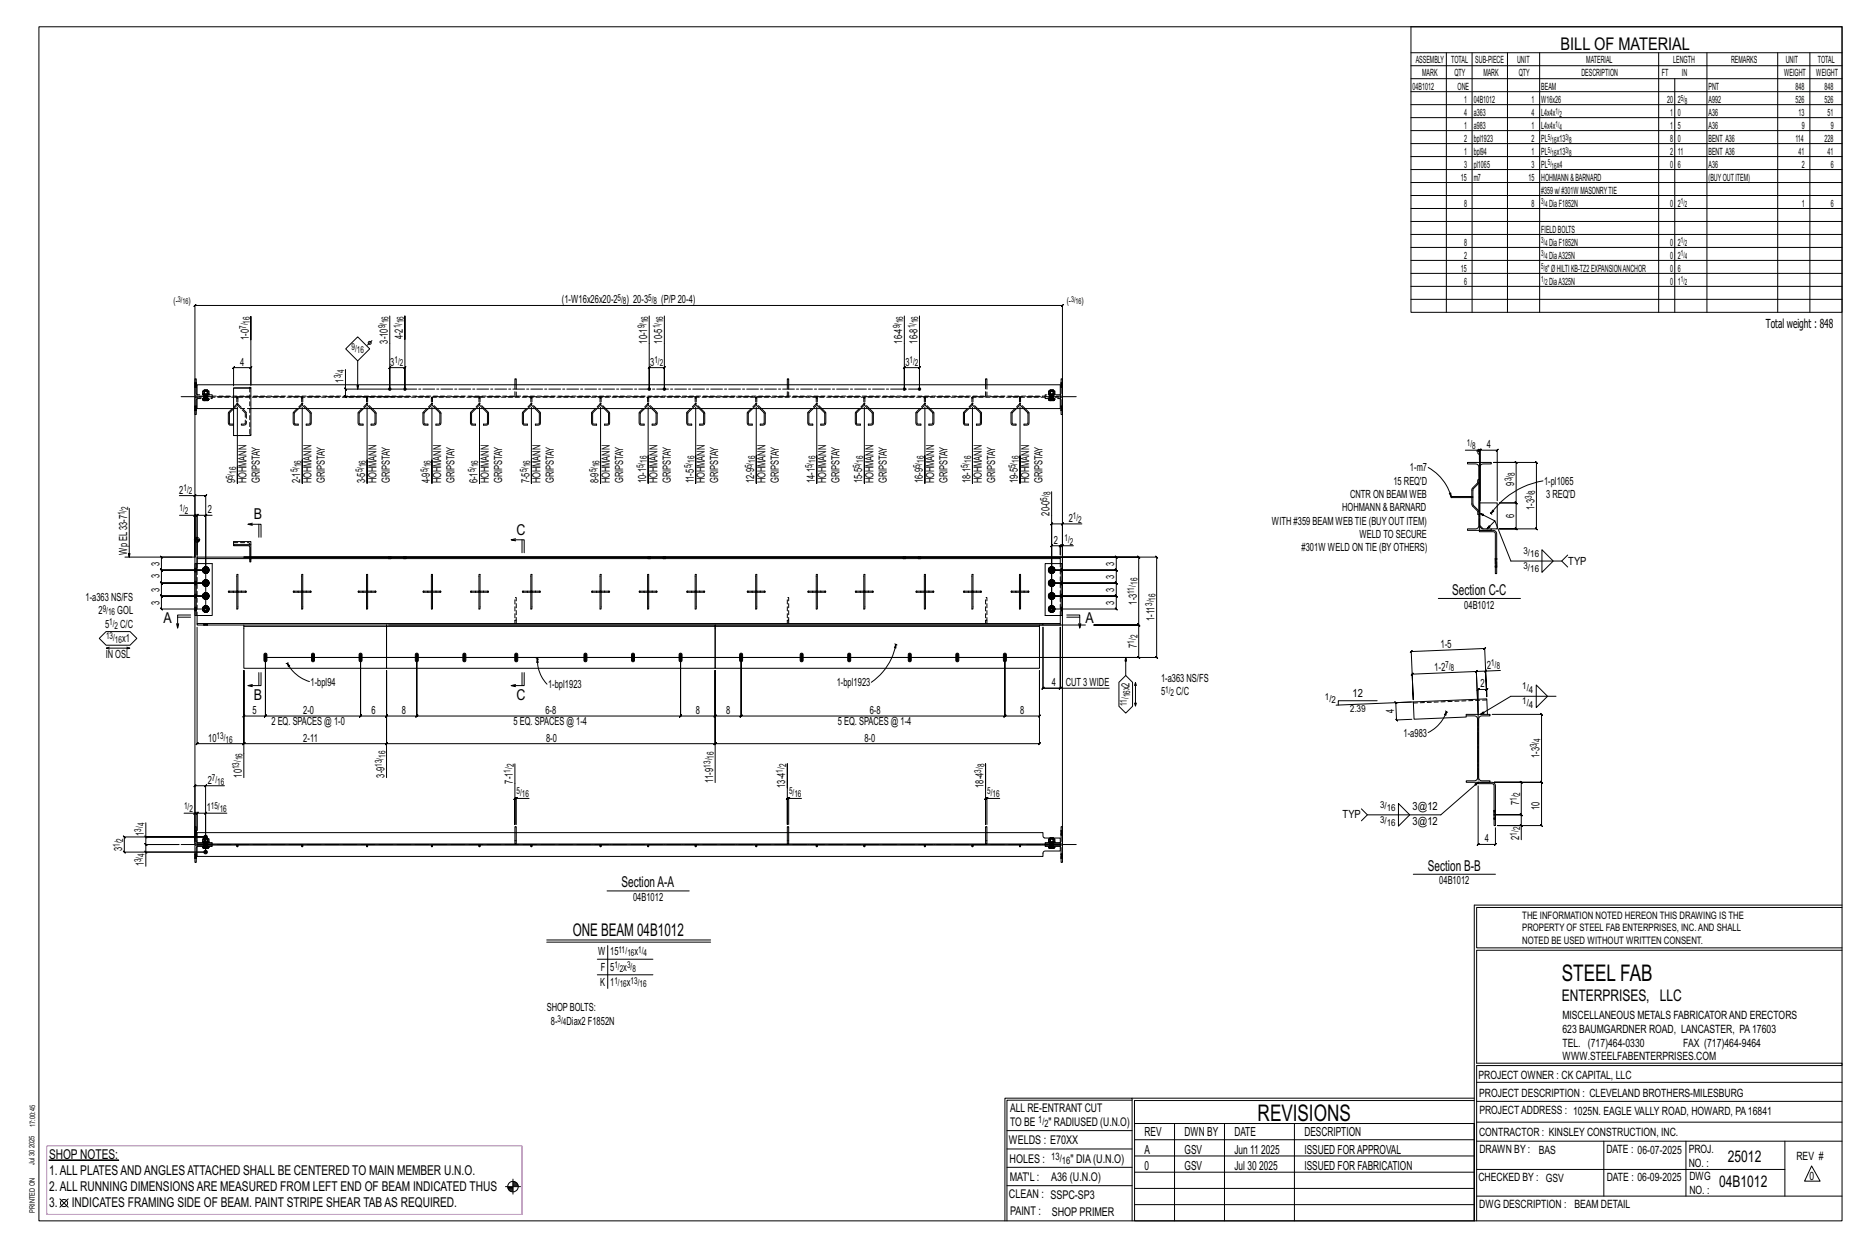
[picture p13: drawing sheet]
<svg xmlns="http://www.w3.org/2000/svg" width="914mm" height="610mm" viewBox="0 0 914 610" stroke-linecap="round" stroke-linejoin="round" font-family="sans-serif">
<defs><g id="words">
<g font-size="11.2">
<text x="764" y="480">STEEL FAB</text>
<text x="616" y="548">REVISIONS</text>
</g>
<g font-size="8.6">
<text x="764" y="24">BILL OF MATERIAL</text>
<text x="280" y="458">ONE BEAM 04B1012</text>
</g>
<g font-size="7.9">
<text x="765" y="490">ENTERPRISES, LLC</text>
<text x="846" y="569">25012</text>
<text x="842" y="581">04B1012</text>
</g>
<g font-size="7.3">
<text x="124" y="254">B</text>
<text x="253" y="262">C</text>
<text x="711" y="291">Section C-C</text>
<text x="80" y="305">A</text>
<text x="531" y="305">A</text>
<text x="124" y="343">B</text>
<text x="253" y="343">C</text>
<text x="699" y="426">Section B-B</text>
<text x="304" y="434">SectionA-A</text>
</g>
<g font-size="6.6">
<text x="24" y="567">SHOP NOTES:</text>
<text x="24" y="575">1.ALL PLATESANDANGLESATTACHED SHALL BE CENTERED TO MAIN MEMBER U.N.O.</text>
<text x="24" y="583">2.ALL RUNNING DIMENSIONSARE MEASURED FROM LEFT END OF BEAM INDICATED THUS</text>
<text x="24" y="591">3.</text>
<text x="35" y="591">INDICATES FRAMING SIDE OF BEAM. PAINT STRIPE SHEAR TABAS REQUIRED.</text>
</g>
<g font-size="6.1">
<text x="864" y="161">Total weight : 848</text>
<text x="560" y="556">REV</text>
<text x="580" y="556">DWN BY</text>
<text x="604" y="556">DATE</text>
<text x="639" y="556">DESCRIPTION</text>
<text x="560" y="564">A</text>
<text x="580" y="564">GSV</text>
<text x="604" y="564">Jun 11</text>
<text x="617" y="564">2025</text>
<text x="639" y="564">ISSUED FORAPPROVAL</text>
<text x="560" y="572">0</text>
<text x="580" y="572">GSV</text>
<text x="604" y="572">Jul 30</text>
<text x="616" y="572">2025</text>
<text x="639" y="572">ISSUED FOR FABRICATION</text>
</g>
<g font-size="5.9">
<text x="494" y="560">WELDS : E70XX</text>
<text x="494" y="569">HOLES :</text>
<text x="524" y="569">&quot; DIA(U.N.O)</text>
<text x="494" y="578">MAT'L :</text>
<text x="515" y="578">A36 (U.N.O)</text>
<text x="494" y="586">CLEAN : SSPC-SP3</text>
<text x="495" y="595">PAINT :</text>
<text x="515" y="595">SHOP PRIMER</text>
</g>
<g font-size="5.8">
<text x="494" y="544">ALL RE-ENTRANT CUT</text>
<text x="494" y="551">TO BE</text>
<text x="513" y="551">&quot; RADIUSED (U.N.O)</text>
</g>
<g font-size="5.6">
<text x="765" y="499">MISCELLANEOUS METALS FABRICATORAND ERECTORS</text>
<text x="765" y="505">623 BAUMGARDNER ROAD, LANCASTER, PA17603</text>
<text x="765" y="512">TEL. (717)464-0330</text>
<text x="824" y="512">FAX (717)464-9464</text>
<text x="765" y="519">WWW.STEELFABENTERPRISES.COM</text>
<text x="724" y="528">PROJECT OWNER : CK CAPITAL, LLC</text>
<text x="724" y="537">PROJECT DESCRIPTION : CLEVELAND BROTHERS-MILESBURG</text>
<text x="724" y="545">PROJECTADDRESS : 1025N. EAGLE VALLY ROAD, HOWARD, PA16841</text>
<text x="724" y="556">CONTRACTOR : KINSLEY CONSTRUCTION, INC.</text>
<text x="724" y="564">DRAWN BY :</text>
<text x="753" y="564">BAS</text>
<text x="786" y="564">DATE : 06-07-2025</text>
<text x="827" y="564">PROJ.</text>
<text x="879" y="568">REV #</text>
<text x="827" y="571">NO. :</text>
<text x="724" y="578">CHECKED BY : GSV</text>
<text x="787" y="578">DATE : 06-09-2025</text>
<text x="827" y="578">DWG</text>
<text x="886" y="578">0</text>
<text x="827" y="584">NO. :</text>
<text x="724" y="591">DWG DESCRIPTION : BEAM DETAIL</text>
</g>
<g font-size="5.5">
<text x="275" y="148">(1-W16x26x20-2</text>
<text x="307" y="148">) 20-3</text>
<text x="324" y="148">(P/P20-4)</text>
<text x="122" y="166" transform="rotate(-90 122 166)">1-0</text>
<text x="197" y="166" transform="rotate(-90 197 166)">4-2</text>
<text x="190" y="168" transform="rotate(-90 190 168)">3-10</text>
<text x="317" y="168" transform="rotate(-90 317 168)">10-1</text>
<text x="324" y="168" transform="rotate(-90 324 168)">10-5</text>
<text x="442" y="168" transform="rotate(-90 442 168)">16-4</text>
<text x="449" y="168" transform="rotate(-90 449 168)">16-8</text>
<text x="118" y="179">4</text>
<text x="191" y="179">3</text>
<text x="318" y="179">3</text>
<text x="443" y="179">3</text>
<text x="168" y="187" transform="rotate(-90 168 187)">1</text>
<text x="728" y="219">4</text>
<text x="690" y="231">1-m7</text>
<text x="115" y="236" transform="rotate(-90 115 236)">9</text>
<text x="121" y="236" transform="rotate(-90 121 236)">HOHMANN</text>
<text x="127" y="236" transform="rotate(-90 127 236)">GRIPSTAY</text>
<text x="147" y="236" transform="rotate(-90 147 236)">2-1</text>
<text x="152" y="236" transform="rotate(-90 152 236)">HOHMANN</text>
<text x="159" y="236" transform="rotate(-90 159 236)">GRIPSTAY</text>
<text x="179" y="236" transform="rotate(-90 179 236)">3-5</text>
<text x="184" y="236" transform="rotate(-90 184 236)">HOHMANN</text>
<text x="191" y="236" transform="rotate(-90 191 236)">GRIPSTAY</text>
<text x="210" y="236" transform="rotate(-90 210 236)">4-9</text>
<text x="216" y="236" transform="rotate(-90 216 236)">HOHMANN</text>
<text x="222" y="236" transform="rotate(-90 222 236)">GRIPSTAY</text>
<text x="234" y="236" transform="rotate(-90 234 236)">6-1</text>
<text x="239" y="236" transform="rotate(-90 239 236)">HOHMANN</text>
<text x="246" y="236" transform="rotate(-90 246 236)">GRIPSTAY</text>
<text x="259" y="236" transform="rotate(-90 259 236)">7-5</text>
<text x="265" y="236" transform="rotate(-90 265 236)">HOHMANN</text>
<text x="271" y="236" transform="rotate(-90 271 236)">GRIPSTAY</text>
<text x="293" y="236" transform="rotate(-90 293 236)">8-9</text>
<text x="299" y="236" transform="rotate(-90 299 236)">HOHMANN</text>
<text x="305" y="236" transform="rotate(-90 305 236)">GRIPSTAY</text>
<text x="316" y="236" transform="rotate(-90 316 236)">10-1</text>
<text x="322" y="236" transform="rotate(-90 322 236)">HOHMANN</text>
<text x="328" y="236" transform="rotate(-90 328 236)">GRIPSTAY</text>
<text x="340" y="236" transform="rotate(-90 340 236)">11-5</text>
<text x="345" y="236" transform="rotate(-90 345 236)">HOHMANN</text>
<text x="352" y="236" transform="rotate(-90 352 236)">GRIPSTAY</text>
<text x="369" y="236" transform="rotate(-90 369 236)">12-9</text>
<text x="375" y="236" transform="rotate(-90 375 236)">HOHMANN</text>
<text x="381" y="236" transform="rotate(-90 381 236)">GRIPSTAY</text>
<text x="399" y="236" transform="rotate(-90 399 236)">14-1</text>
<text x="404" y="236" transform="rotate(-90 404 236)">HOHMANN</text>
<text x="411" y="236" transform="rotate(-90 411 236)">GRIPSTAY</text>
<text x="422" y="236" transform="rotate(-90 422 236)">15-5</text>
<text x="428" y="236" transform="rotate(-90 428 236)">HOHMANN</text>
<text x="434" y="236" transform="rotate(-90 434 236)">GRIPSTAY</text>
<text x="452" y="236" transform="rotate(-90 452 236)">16-9</text>
<text x="457" y="236" transform="rotate(-90 457 236)">HOHMANN</text>
<text x="464" y="236" transform="rotate(-90 464 236)">GRIPSTAY</text>
<text x="475" y="236" transform="rotate(-90 475 236)">18-1</text>
<text x="481" y="236" transform="rotate(-90 481 236)">HOHMANN</text>
<text x="487" y="236" transform="rotate(-90 487 236)">GRIPSTAY</text>
<text x="498" y="236" transform="rotate(-90 498 236)">19-5</text>
<text x="504" y="236" transform="rotate(-90 504 236)">HOHMANN</text>
<text x="510" y="236" transform="rotate(-90 510 236)">GRIPSTAY</text>
<text x="682" y="237">15 REQ'D</text>
<text x="741" y="238" transform="rotate(-90 741 238)">9</text>
<text x="756" y="237">1-pl1065</text>
<text x="88" y="241">2</text>
<text x="661" y="244">CNTR ON BEAM WEB</text>
<text x="757" y="244">3 REQ'D</text>
<text x="102" y="251">2</text>
<text x="657" y="250">HOHMANN &amp; BARNARD</text>
<text x="751" y="249" transform="rotate(-90 751 249)">1-3</text>
<text x="514" y="252" transform="rotate(-90 514 252)">20-0</text>
<text x="523" y="255">2</text>
<text x="623" y="257">WITH #359 BEAM WEBTIE (BUYOUT ITEM)</text>
<text x="741" y="253" transform="rotate(-90 741 253)">6</text>
<text x="665" y="263">WELD TO SECURE</text>
<text x="516" y="266">2</text>
<text x="637" y="270">#301W WELD ON TIE (BYOTHERS)</text>
<text x="62" y="271" transform="rotate(-90 62 271)">Wp EL33-7</text>
<text x="78" y="277" transform="rotate(-90 78 277)">3</text>
<text x="545" y="277" transform="rotate(-90 545 277)">3</text>
<text x="768" y="276">TYP</text>
<text x="78" y="283" transform="rotate(-90 78 283)">3</text>
<text x="545" y="283" transform="rotate(-90 545 283)">3</text>
<text x="78" y="289" transform="rotate(-90 78 289)">3</text>
<text x="545" y="289" transform="rotate(-90 545 289)">3</text>
<text x="42" y="294">1-a363 NS/FS</text>
<text x="78" y="296" transform="rotate(-90 78 296)">3</text>
<text x="545" y="296" transform="rotate(-90 545 296)">3</text>
<text x="556" y="296" transform="rotate(-90 556 296)">1-3</text>
<text x="717" y="298">04B1012</text>
<text x="48" y="301">2</text>
<text x="57" y="301">GOL</text>
<text x="565" y="304" transform="rotate(-90 565 304)">1-11</text>
<text x="51" y="307">5</text>
<text x="59" y="307">C/C</text>
<text x="60" y="314">x1</text>
<text x="556" y="317" transform="rotate(-90 556 317)">7</text>
<text x="705" y="317" transform="rotate(-2 705 317)">1-5</text>
<text x="52" y="322">IN OSL</text>
<text x="702" y="328" transform="rotate(-2 702 328)">1-2</text>
<text x="728" y="327" transform="rotate(-2 728 327)">2</text>
<text x="152" y="335">1-bpl94</text>
<text x="410" y="336">1-bpl1923</text>
<text x="515" y="336">4</text>
<text x="522" y="336">CUT 3 WIDE</text>
<text x="568" y="334">1-a363 NS/FS</text>
<text x="268" y="337">1-bpl1923</text>
<text x="553" y="338" transform="rotate(-90 553 338)">x2</text>
<text x="568" y="340">5</text>
<text x="576" y="340">C/C</text>
<text x="662" y="341">12</text>
<text x="725" y="336">2</text>
<text x="124" y="349">5</text>
<text x="148" y="349">2-0</text>
<text x="182" y="349">6</text>
<text x="197" y="349">8</text>
<text x="267" y="349">6-8</text>
<text x="341" y="349">8</text>
<text x="355" y="349">8</text>
<text x="426" y="349">6-8</text>
<text x="499" y="349">8</text>
<text x="682" y="349" transform="rotate(-92 682 349)">4</text>
<text x="133" y="355">2 EQ. SPACES @ 1-0</text>
<text x="251" y="355">5 EQ. SPACES @ 1-4</text>
<text x="410" y="355">5 EQ. SPACES @ 1-4</text>
<text x="102" y="363">10</text>
<text x="148" y="363">2-11</text>
<text x="267" y="363">8-0</text>
<text x="423" y="363">8-0</text>
<text x="687" y="360">1-a983</text>
<text x="754" y="371" transform="rotate(-90 754 371)">1-3</text>
<text x="102" y="383">2</text>
<text x="118" y="380" transform="rotate(-90 118 380)">10</text>
<text x="188" y="380" transform="rotate(-90 188 380)">3-9</text>
<text x="251" y="383" transform="rotate(-90 251 383)">7-1</text>
<text x="349" y="383" transform="rotate(-90 349 383)">11-9</text>
<text x="384" y="385" transform="rotate(-90 384 385)">13-4</text>
<text x="481" y="385" transform="rotate(-90 481 385)">18-4</text>
<text x="744" y="394" transform="rotate(-90 744 394)">7</text>
<text x="101" y="397">1</text>
<text x="657" y="400">TYP</text>
<text x="691" y="396">3@12</text>
<text x="754" y="396" transform="rotate(-90 754 396)">10</text>
<text x="691" y="404">3@12</text>
<text x="70" y="409" transform="rotate(-90 70 409)">1</text>
<text x="727" y="412">4</text>
<text x="744" y="411" transform="rotate(-90 744 411)">2</text>
<text x="60" y="416" transform="rotate(-90 60 416)">3</text>
<text x="70" y="424" transform="rotate(-90 70 424)">1</text>
<text x="705" y="433">04B1012</text>
<text x="310" y="441">04B1012</text>
<text x="293" y="467">W</text>
<text x="299" y="467">15</text>
<text x="311" y="467">x</text>
<text x="294" y="475">F</text>
<text x="299" y="475">5</text>
<text x="305" y="475">x</text>
<text x="294" y="483">K</text>
<text x="299" y="483">1</text>
<text x="307" y="483">x</text>
<text x="268" y="495">SHOPBOLTS:</text>
<text x="270" y="501">8-</text>
<text x="277" y="501">Diax2 F1852N</text>
</g>
<g font-size="5">
<text x="745" y="450">THE INFORMATION NOTED HEREON THIS DRAWING IS THE</text>
<text x="745" y="456">PROPERTY OF STEEL FAB ENTERPRISES, INC.AND SHALL</text>
<text x="745" y="462">NOTED BE USED WITHOUT WRITTEN CONSENT.</text>
<text x="508" y="550">1/</text>
<text x="511" y="551">2</text>
<text x="515" y="568">13/</text>
<text x="520" y="570">16</text>
</g>
<g font-size="4.9">
<text x="693" y="31">ASSEMBLY</text>
<text x="710" y="31">TOTAL</text>
<text x="722" y="31">SUB-PIECE</text>
<text x="743" y="31">UNIT</text>
<text x="777" y="31">MATERIAL</text>
<text x="819" y="31">LENGTH</text>
<text x="847" y="31">REMARKS</text>
<text x="874" y="31">UNIT</text>
<text x="890" y="31">TOTAL</text>
<text x="696" y="37">MARK</text>
<text x="712" y="37">QTY</text>
<text x="726" y="37">MARK</text>
<text x="743" y="37">QTY</text>
<text x="774" y="37">DESCRIPTION</text>
<text x="814" y="37">FT</text>
<text x="823" y="37">IN</text>
<text x="873" y="37">WEIGHT</text>
<text x="889" y="37">WEIGHT</text>
<text x="691" y="44">04B1012</text>
<text x="714" y="44">ONE</text>
<text x="754" y="44">BEAM</text>
<text x="836" y="44">PNT</text>
<text x="879" y="44">848</text>
<text x="893" y="44">848</text>
<text x="717" y="50">1</text>
<text x="721" y="50">04B1012</text>
<text x="750" y="50">1</text>
<text x="754" y="50">W16x26</text>
<text x="816" y="50">20</text>
<text x="821" y="50">2</text>
<text x="836" y="50">A992</text>
<text x="879" y="50">526</text>
<text x="893" y="50">526</text>
<text x="717" y="57">4</text>
<text x="721" y="57">a363</text>
<text x="750" y="57">4</text>
<text x="754" y="57">L4x4x</text>
<text x="818" y="57">1</text>
<text x="821" y="57">0</text>
<text x="836" y="57">A36</text>
<text x="880" y="57">13</text>
<text x="895" y="57">51</text>
<text x="717" y="63">1</text>
<text x="721" y="63">a983</text>
<text x="750" y="63">1</text>
<text x="754" y="63">L4x4x</text>
<text x="818" y="63">1</text>
<text x="821" y="63">5</text>
<text x="836" y="63">A36</text>
<text x="882" y="63">9</text>
<text x="896" y="63">9</text>
<text x="717" y="69">2</text>
<text x="721" y="69">bpl1923</text>
<text x="750" y="69">2</text>
<text x="754" y="69">PL</text>
<text x="762" y="69">x13</text>
<text x="818" y="69">8</text>
<text x="821" y="69">0</text>
<text x="836" y="69">BENT A36</text>
<text x="879" y="69">114</text>
<text x="893" y="69">228</text>
<text x="717" y="76">1</text>
<text x="721" y="76">bpl94</text>
<text x="750" y="76">1</text>
<text x="754" y="76">PL</text>
<text x="762" y="76">x13</text>
<text x="818" y="76">2</text>
<text x="821" y="76">11</text>
<text x="836" y="76">BENT A36</text>
<text x="880" y="76">41</text>
<text x="895" y="76">41</text>
<text x="717" y="82">3</text>
<text x="721" y="82">pl1065</text>
<text x="750" y="82">3</text>
<text x="754" y="82">PL</text>
<text x="762" y="82">x4</text>
<text x="818" y="82">0</text>
<text x="821" y="82">6</text>
<text x="836" y="82">A36</text>
<text x="882" y="82">2</text>
<text x="896" y="82">6</text>
<text x="715" y="88">15</text>
<text x="721" y="88">m7</text>
<text x="748" y="88">15</text>
<text x="754" y="88">HOHMANN&amp;BARNARD</text>
<text x="836" y="88">(BUYOUTITEM)</text>
<text x="754" y="95">#359w/#301W MASONRYTIE</text>
<text x="717" y="101">8</text>
<text x="750" y="101">8</text>
<text x="758" y="101">DiaF1852N</text>
<text x="818" y="101">0</text>
<text x="821" y="101">2</text>
<text x="882" y="101">1</text>
<text x="896" y="101">6</text>
<text x="754" y="114">FIELDBOLTS</text>
<text x="717" y="120">8</text>
<text x="758" y="120">DiaF1852N</text>
<text x="818" y="120">0</text>
<text x="821" y="120">2</text>
<text x="717" y="127">2</text>
<text x="758" y="127">DiaA325N</text>
<text x="818" y="127">0</text>
<text x="821" y="127">2</text>
<text x="715" y="133">15</text>
<text x="758" y="133">&quot;ØHILTIKB-TZ2EXPANSIONANCHOR</text>
<text x="818" y="133">0</text>
<text x="821" y="133">6</text>
<text x="717" y="139">6</text>
<text x="758" y="139">DiaA325N</text>
<text x="818" y="139">0</text>
<text x="821" y="139">1</text>
</g>
<g font-size="4.7">
<text x="85" y="149">(-</text>
<text x="92" y="149">)</text>
<text x="302" y="147">5/</text>
<text x="305" y="149">8</text>
<text x="317" y="147">5/</text>
<text x="320" y="149">8</text>
<text x="522" y="149">(-</text>
<text x="529" y="149">)</text>
<text x="121" y="161" transform="rotate(-90 121 161)">7/</text>
<text x="122" y="158" transform="rotate(-90 122 158)">16</text>
<text x="189" y="161" transform="rotate(-90 189 161)">9/</text>
<text x="190" y="158" transform="rotate(-90 190 158)">16</text>
<text x="196" y="161" transform="rotate(-90 196 161)">1/</text>
<text x="198" y="158" transform="rotate(-90 198 158)">16</text>
<text x="316" y="161" transform="rotate(-90 316 161)">9/</text>
<text x="317" y="158" transform="rotate(-90 317 158)">16</text>
<text x="323" y="161" transform="rotate(-90 323 161)">1/</text>
<text x="325" y="158" transform="rotate(-90 325 158)">16</text>
<text x="440" y="161" transform="rotate(-90 440 161)">9/</text>
<text x="442" y="158" transform="rotate(-90 442 158)">16</text>
<text x="448" y="161" transform="rotate(-90 448 161)">1/</text>
<text x="450" y="158" transform="rotate(-90 450 158)">16</text>
<text x="172" y="171">9/</text>
<text x="175" y="173">16</text>
<text x="193" y="178">1/</text>
<text x="196" y="179">2</text>
<text x="320" y="178">1/</text>
<text x="323" y="179">2</text>
<text x="445" y="178">1/</text>
<text x="448" y="179">2</text>
<text x="167" y="185" transform="rotate(-90 167 185)">3/</text>
<text x="169" y="183" transform="rotate(-90 169 183)">4</text>
<text x="718" y="218">1/</text>
<text x="721" y="220">8</text>
<text x="317" y="226" transform="rotate(-90 317 226)">16</text>
<text x="340" y="226" transform="rotate(-90 340 226)">16</text>
<text x="370" y="226" transform="rotate(-90 370 226)">16</text>
<text x="399" y="226" transform="rotate(-90 399 226)">16</text>
<text x="423" y="226" transform="rotate(-90 423 226)">16</text>
<text x="452" y="226" transform="rotate(-90 452 226)">16</text>
<text x="475" y="226" transform="rotate(-90 475 226)">16</text>
<text x="499" y="226" transform="rotate(-90 499 226)">16</text>
<text x="116" y="232" transform="rotate(-90 116 232)">16</text>
<text x="146" y="231" transform="rotate(-90 146 231)">5/</text>
<text x="147" y="229" transform="rotate(-90 147 229)">16</text>
<text x="177" y="231" transform="rotate(-90 177 231)">5/</text>
<text x="179" y="229" transform="rotate(-90 179 229)">16</text>
<text x="209" y="231" transform="rotate(-90 209 231)">5/</text>
<text x="211" y="229" transform="rotate(-90 211 229)">16</text>
<text x="232" y="231" transform="rotate(-90 232 231)">5/</text>
<text x="234" y="229" transform="rotate(-90 234 229)">16</text>
<text x="258" y="231" transform="rotate(-90 258 231)">5/</text>
<text x="260" y="229" transform="rotate(-90 260 229)">16</text>
<text x="292" y="231" transform="rotate(-90 292 231)">5/</text>
<text x="293" y="229" transform="rotate(-90 293 229)">16</text>
<text x="315" y="229" transform="rotate(-90 315 229)">5/</text>
<text x="338" y="229" transform="rotate(-90 338 229)">5/</text>
<text x="368" y="229" transform="rotate(-90 368 229)">5/</text>
<text x="398" y="229" transform="rotate(-90 398 229)">5/</text>
<text x="421" y="229" transform="rotate(-90 421 229)">5/</text>
<text x="451" y="229" transform="rotate(-90 451 229)">5/</text>
<text x="474" y="229" transform="rotate(-90 474 229)">5/</text>
<text x="497" y="229" transform="rotate(-90 497 229)">5/</text>
<text x="742" y="233" transform="rotate(-90 742 233)">8</text>
<text x="114" y="234" transform="rotate(-90 114 234)">5/</text>
<text x="740" y="235" transform="rotate(-90 740 235)">3/</text>
<text x="90" y="240">1/</text>
<text x="92" y="242">2</text>
<text x="513" y="245" transform="rotate(-90 513 245)">5/</text>
<text x="514" y="242" transform="rotate(-90 514 242)">8</text>
<text x="750" y="244" transform="rotate(-90 750 244)">3/</text>
<text x="752" y="242" transform="rotate(-90 752 242)">8</text>
<text x="63" y="249" transform="rotate(-90 63 249)">2</text>
<text x="88" y="250">1/</text>
<text x="90" y="252">2</text>
<text x="61" y="252" transform="rotate(-90 61 252)">1/</text>
<text x="525" y="254">1/</text>
<text x="528" y="256">2</text>
<text x="521" y="265">1/</text>
<text x="524" y="266">2</text>
<text x="746" y="271">3/</text>
<text x="749" y="273">16</text>
<text x="746" y="278">3/</text>
<text x="749" y="280">16</text>
<text x="557" y="286" transform="rotate(-90 557 286)">16</text>
<text x="555" y="290" transform="rotate(-90 555 290)">11/</text>
<text x="566" y="294" transform="rotate(-90 566 294)">16</text>
<text x="50" y="299">9/</text>
<text x="564" y="296" transform="rotate(-90 564 296)">3/</text>
<text x="53" y="301">16</text>
<text x="53" y="306">1/</text>
<text x="56" y="308">2</text>
<text x="52" y="313">13/</text>
<text x="56" y="315">16</text>
<text x="555" y="315" transform="rotate(-90 555 315)">1/</text>
<text x="557" y="312" transform="rotate(-90 557 312)">2</text>
<text x="708" y="327" transform="rotate(-2 708 327)">7/</text>
<text x="710" y="328" transform="rotate(-2 710 328)">8</text>
<text x="730" y="326" transform="rotate(-2 730 326)">1/</text>
<text x="733" y="328" transform="rotate(-2 733 328)">8</text>
<text x="553" y="341" transform="rotate(-90 553 341)">16</text>
<text x="570" y="339">1/</text>
<text x="573" y="341">2</text>
<text x="745" y="337">1/</text>
<text x="748" y="339">4</text>
<text x="552" y="346" transform="rotate(-90 552 346)">11/</text>
<text x="649" y="343">1/</text>
<text x="652" y="344">2</text>
<text x="745" y="345">1/</text>
<text x="748" y="346">4</text>
<text x="661" y="349" transform="rotate(-2 661 349)">2.39</text>
<text x="106" y="362">13/</text>
<text x="110" y="363">16</text>
<text x="752" y="366" transform="rotate(-90 752 366)">3/</text>
<text x="754" y="363" transform="rotate(-90 754 363)">4</text>
<text x="189" y="371" transform="rotate(-90 189 371)">16</text>
<text x="350" y="371" transform="rotate(-90 350 371)">16</text>
<text x="117" y="376" transform="rotate(-90 117 376)">13/</text>
<text x="119" y="372" transform="rotate(-90 119 372)">16</text>
<text x="187" y="375" transform="rotate(-90 187 375)">13/</text>
<text x="251" y="375" transform="rotate(-90 251 375)">2</text>
<text x="348" y="375" transform="rotate(-90 348 375)">13/</text>
<text x="385" y="375" transform="rotate(-90 385 375)">2</text>
<text x="482" y="375" transform="rotate(-90 482 375)">8</text>
<text x="104" y="382">7/</text>
<text x="106" y="384">16</text>
<text x="250" y="378" transform="rotate(-90 250 378)">1/</text>
<text x="383" y="378" transform="rotate(-90 383 378)">1/</text>
<text x="480" y="378" transform="rotate(-90 480 378)">3/</text>
<text x="253" y="388">5/</text>
<text x="386" y="388">5/</text>
<text x="483" y="388">5/</text>
<text x="744" y="389" transform="rotate(-90 744 389)">2</text>
<text x="90" y="396">1/</text>
<text x="103" y="396">15/</text>
<text x="255" y="390">16</text>
<text x="389" y="390">16</text>
<text x="486" y="390">16</text>
<text x="676" y="395">3/</text>
<text x="742" y="392" transform="rotate(-90 742 392)">1/</text>
<text x="93" y="397">2</text>
<text x="108" y="397">16</text>
<text x="679" y="397">16</text>
<text x="69" y="407" transform="rotate(-90 69 407)">3/</text>
<text x="71" y="404" transform="rotate(-90 71 404)">4</text>
<text x="676" y="403">3/</text>
<text x="679" y="404">16</text>
<text x="744" y="406" transform="rotate(-90 744 406)">2</text>
<text x="60" y="412" transform="rotate(-90 60 412)">2</text>
<text x="742" y="409" transform="rotate(-90 742 409)">1/</text>
<text x="59" y="414" transform="rotate(-90 59 414)">1/</text>
<text x="71" y="419" transform="rotate(-90 71 419)">4</text>
<text x="69" y="422" transform="rotate(-90 69 422)">3/</text>
<text x="303" y="466">11/</text>
<text x="307" y="468">16</text>
<text x="312" y="466">1/</text>
<text x="315" y="468">4</text>
<text x="301" y="474">1/</text>
<text x="307" y="474">3/</text>
<text x="303" y="475">2</text>
<text x="310" y="475">8</text>
<text x="301" y="481">1/</text>
<text x="303" y="483">16</text>
<text x="309" y="481">13/</text>
<text x="313" y="483">16</text>
<text x="273" y="500">3/</text>
<text x="276" y="502">4</text>
</g>
<g font-size="4.2">
<text x="823" y="49">5/</text>
<text x="825" y="51">8</text>
<text x="761" y="56">1/</text>
<text x="763" y="57">2</text>
<text x="761" y="62">1/</text>
<text x="763" y="63">4</text>
<text x="758" y="68">5/</text>
<text x="760" y="70">16</text>
<text x="766" y="68">3/</text>
<text x="768" y="70">8</text>
<text x="758" y="75">5/</text>
<text x="760" y="76">16</text>
<text x="766" y="75">3/</text>
<text x="768" y="76">8</text>
<text x="758" y="81">5/</text>
<text x="760" y="82">16</text>
<text x="754" y="100">3/</text>
<text x="756" y="101">4</text>
<text x="823" y="100">1/</text>
<text x="825" y="101">2</text>
<text x="754" y="119">3/</text>
<text x="823" y="119">1/</text>
<text x="754" y="125">3/</text>
<text x="756" y="121">4</text>
<text x="823" y="125">1/</text>
<text x="825" y="121">2</text>
<text x="754" y="132">5/</text>
<text x="756" y="127">4</text>
<text x="825" y="127">4</text>
<text x="756" y="133">8</text>
<text x="754" y="138">1/</text>
<text x="756" y="140">2</text>
<text x="823" y="138">1/</text>
<text x="825" y="140">2</text>
</g>
<g font-size="4">
<text x="87" y="148">3/</text>
<text x="89" y="149">16</text>
<text x="524" y="148">3/</text>
<text x="526" y="149">16</text>
</g>
<g font-size="3.7">
<text x="17" y="551" transform="rotate(-90 17 551)">17:00:45</text>
<text x="17" y="562" transform="rotate(-90 17 562)">2025</text>
<text x="17" y="570" transform="rotate(-90 17 570)">Jul 30</text>
<text x="17" y="593" transform="rotate(-90 17 593)">PRINTED ON</text>
</g>
</g></defs>
<g fill="#000" stroke="#000" stroke-width=".49">
<path d="M129 320h2v3a.7 .7 0 0 1-1 1 .7 .7 0 0 1-1-1zM153 320h1v3a.7 .7 0 0 1-1 1 .7 .7 0 0 1-1-1zM176 320h1v3a.7 .7 0 0 1 0 1 .7 .7 0 0 1-1-1zM204 320h1v3a.7 .7 0 0 1-1 1 .7 .7 0 0 1-1-1zM227 320h1v3a.7 .7 0 0 1-1 1 .7 .7 0 0 1 0-1zM252 320h1v3a.7 .7 0 0 1 0 1 .7 .7 0 0 1-1-1zM286 320h1v3a.7 .7 0 0 1 0 1 .7 .7 0 0 1-1-1zM309 320h2v3a.7 .7 0 0 1-1 1 .7 .7 0 0 1-1-1zM333 320h1v3a.7 .7 0 0 1-1 1 .7 .7 0 0 1-1-1zM362 320h1l1 3a.7 .7 0 0 1-1 1 .7 .7 0 0 1-1-1zM392 320h1v3a.7 .7 0 0 1-1 1 .7 .7 0 0 1 0-1zM415 320h1v3a.7 .7 0 0 1 0 1 .7 .7 0 0 1-1-1z"/>
<path d="M445 320h1v3a.7 .7 0 0 1-1 1 .7 .7 0 0 1 0-1zM468 320h1v3a.7 .7 0 0 1 0 1 .7 .7 0 0 1-1-1zM491 320h2v3a.7 .7 0 0 1-1 1 .7 .7 0 0 1-1-1zM24 568h34z"/>
<circle cx="191" cy="190" r=".6"/>
<circle cx="198" cy="190" r=".6"/>
<circle cx="318" cy="190" r=".6"/>
<circle cx="325" cy="190" r=".6"/>
<circle cx="443" cy="190" r=".6"/>
<circle cx="450" cy="190" r=".6"/>
<circle cx="101" cy="417" r=".9"/>
<circle cx="101" cy="409" r=".8"/>
</g>
<g fill="none" stroke="#000" stroke-width=".49">
<path d="M19 13h883v584h-883zM691 13h211v140h-211zM691 26h211M691 32h211M691 39h211M708 26v127M721 26v127M738 26v127M754 26v127M812 26v127M820 39v114M836 26v127"/>
<path d="M870 26v127M886 26v127M691 45h211M691 51h211M691 58h211M691 64h211M691 70h211M691 77h211M691 83h211M691 89h211M691 96h211M691 102h211"/>
<path d="M691 108h211M691 115h211M691 121h211M691 127h211M691 134h211M191 155v35v-10h-1l1-1v1h7l1-1-1 1v10v-35v11M318 155v35v-10h-1l1-1v1h7l1-1-1 1v10v-35M443 155v35v-10h-1l1-1v1h7l1-1-1 1v10v-35M691 140h211M691 146h211M123 166v-11v33v-8v-1l-1 1h1h-9l1-1-1 1v9M169 171l6-6 6 6-6 6z"/>
<path d="M175 177v13M182 167l-2 2M95 199h.1M95 187h.1M95 189h.1M96 199h.1M96 187h.1M96 189h.1M96 194h-1v9h1v-8M96 193v-8h-1v9h1M99 193h3zM99 195h.1"/>
<path d="M99 193v-2h1v2M99 195l1 1M100 195h-1l1 1-1-1M100 193h.1M100 194h.1M100 195h.1M100 196v-1h2l-1 1M100 195h1M101 196l1-1v1M101 195l-1 1M101 191h1v2M102 191h-2h1v2"/>
<path d="M102 193h.1M102 194h.1M102 195h.1M102 195l-1 1M114 200l-2 2v5l1 1h1v-1h-2v-5l2-2M114 190h9v23h-9zM114 190h9M114 200h-18v-12h423v12h-396M116 199v37v-8M145 200l-1 2v5l1 1h1v-1h-2v-5l2-2M148 199v37v-11M150 200l2 2v5h-2v1h1l1-1v-5l-2-2"/>
<path d="M169 190l1 1zM169 181v9h28M169 190v4l1 1-1-1h26M177 200l-2 2v5l1 1h2v-1h-2v-5l2-2M180 199v37v-11M181 200l3 2v5h-2v1h1l1-1v-5l-2-2M209 200l-2 2v5l1 1h1v-1h-1v-5l2-2M211 199v37v-11M213 200l2 2v5h-2v1h2l1-1v-5l-2-2M232 200l-2 2v5l1 1h2v-1h-2v-5l2-2M235 199v37v-11M236 200l3 2v5h-2v1h1l1-1v-5l-2-2"/>
<path d="M252 188v-3h1v3M258 200l-2 2v5v1h2v-1h-2v-5M258 200l-2 2M260 199v37v-11M262 200l2 2v5h-2v1h1l2-1v-5l-2-2M291 200l-1 2v5l1 1h1v-1h-2v-5l2-2M294 199v37v-11M296 200l2 2v5h-2v1h1l1-1v-5l-2-2M315 200l-2 2v5v1h2v-1h-2v-5M316 200l-3 2M317 199v37v-13M319 200l2 2v5h-2v1h2l1-1v-5l-2-2"/>
<path d="M338 200l-2 2v5l1 1h2v-1h-2v-5M339 200l-2 2M341 199v37v-13M342 200l2 2v5h-1v1h1l1-1v-5l-2-2M368 200l-2 2v5l1 1h1v-1h-2v-5l2-2M370 199v37v-13M372 200l2 2v5h-2v1h2l1-1v-5l-2-2M385 188v-3h1v3M397 200l-2 2v5l1 1h2v-1h-2v-5l2-2M400 199v37v-13M402 200l2 2v5h-2v1h1l1-1v-5l-2-2M421 200l-2 2v5l1 1h1v-1h-2v-5l2-2"/>
<path d="M423 199v37v-13M425 200l2 2v5h-2v1h1l2-1v-5l-2-2M450 200l-2 2v5l1 1h2v-1h-2v-5l2-2M453 199v37v-13M454 200l3 2v5h-2v1h1l1-1v-5l-2-2M474 200l-2 2v5l1 1h1v-1h-2v-5l2-2M476 199v37v-13M478 200l2 2v5h-2v1h1l1-1v-5l-1-2M482 188v-3h1v3M497 200l-2 2v5l1 1h1v-1h-2v-5l3-2M499 199v37v-13M501 200l2 2v5h-2v1h2l1-1v-5l-2-2"/>
<path d="M513 193h3zM513 195h.1M513 193v-2h1v2M513 195l1 1M514 195h-1l1 1M514 193h.1M514 194h.1M514 195h.1M514 196v-1h2v1M514 195h1M515 196l1-1v1M515 195l-1 1"/>
<path d="M516 193v-2h-2h2v2M516 193h.1M516 194h.1M516 195h.1M516 195l-1 1M519 194h1v9h-1v-8M519 193v-8h1v9h-1M519 199h.1M519 187h.1M519 189h.1M520 199h.1M520 187h.1"/>
<path d="M520 189h.1M95 201h.1M96 201h.1M256 202h.1M313 202h.1M337 202h.1M519 201h.1M520 201h.1M699 229a24 24 0 0 1 11 14M717 220h6v2l1 1v2M718 226h12v1h-5l-1 1v29l1 2h5h-12h5l1-2v-29l-1-1h-5zM723 221l1-1z"/>
<path d="M723 220h1v1l1-1h-1v25v-25v1l1-1h-1h9l-1 1 1-1v25M724 235h-1v1l-2 3-1 4M724 235h.1M724 236l-3 4v3M731 226h21l1 1-1-1v33v-1l1 1h-1h-18h8h1l-1-1v1v-13l1 1-1-1h-8h8l1 1-1-1v-20l1 1-1-1zM755 235a39 39 0 0 0-25 16M63 249v24M88 242h7v31v-21h-7M95 242h1l-1 1zM95 252h1l-1 1zM95 242h6l-1 1 1-1v56h-22h1l-1-1v1v-6h1l-1-1v1h22h-22h1l-1-1v1v-7l1 1-1-1h22h-22l1 1-1-1v-6h1l-1-1 1 1-1-1v1v-6h1l-1-1v1h15M95 252h1v1l1-1h-1v27"/>
<path d="M101 252l-1 1zM101 252h-5h1l-1 1v-1v19v-8M104 252h-3v27h-22h22M124 257l-3-1h7v7M124 256h-3M127 256v7M515 241v57v-42l-1 1 1-1h5M520 257l1-1zM530 256h-10v17h26v-1l1 1h-1v6v-1l1 1h-1h-31h31v-1l1 1h-1v6l1 1-1-1h-31h31l1 1-1-1v7v-1l1 1h-1h-31h31v-1l1 1h-1v6v-1l1 1h-1h-31M709 241h1v2zM710 243h10M720 243l1 4 2 3v2h1"/>
<path d="M720 243h.1M720 243h1M721 243h-1M721 243h.1M721 243v4l3 4M724 259l7 1 2 1v20h-1v-20l-1-1h-7zM724 246h9v13h-3M724 257l2 2M724 251l8 4-4 4M730 251h.1M730 251v1M731 250l-1 1z"/>
<path d="M732 255l8 19h24l3-2M61 273h34M95 264h3M95 276h1v25h-1zM95 264h.1M96 263v1M96 276h8v25h-8M96 273v3M97 264v1M98 264v1M99 279h1M99 278l1 1"/>
<path d="M100 280h.1M100 279h-1M100 279v-1l-1 1 1 1v-1M100 280h1M100 278h.1M101 277l-1 1M101 278h1h-1M101 278l1 1M101 278h-1M101 280h1h-1M102 279v1M102 279l-1 1"/>
<path d="M102 278v1M114 266h9v9h-1v-8h-8v-2h9v1M119 273h447v-1l1 1h-1v49v-1l1 1h-1h-436h427h1l-1-1v1v-16h1l-1-1v1h-22h22h1l-1-1v1v-33h1l-1-1v1zM122 273h-26h26M123 273h396h-396M190 273h.1M191 273h.1M198 273h.1M199 273h.1M252 265l-2-1h7v6M252 264h-2M256 264v6"/>
<path d="M317 273h.1M318 273h.1M325 273h.1M326 273h.1M442 273h.1M443 273h.1M449 273h.1M451 273h.1M513 279h1M513 278l1 1M514 280h.1M514 279h-1"/>
<path d="M514 279v-1l-1 1 1 1v-1M514 280h1M514 278h.1M515 277l-1 1M515 278h1M515 278l1 1M515 278h-1M516 280h-1M516 279v1M516 279l-1 1M516 278v1M519 273v3"/>
<path d="M519 276h1v25h-1zM519 276h-7v25h7M520 268l1-1zM520 267h-1h1l-1 1v-1v4v-4h1l-1 1v-1h-4l-1 1 1-1v12M525 267h-5v8M732 277h.1M732 273h.1M733 277h.1M733 273h.1M755 269l5 5-5 6zM764 274l3 3M99 298h1"/>
<path d="M99 292h1M99 285h1M99 297l1 1M99 291l1 1M100 299h.1M100 293h.1M100 286v1M100 298l-1 1M100 292h-1M100 285l-1 1M100 298v-1l-1 1 1 1v-1M100 291l-1 1 1 1v-1"/>
<path d="M100 285v-1l-1 1 1 1M100 299h1M100 292l1 1M100 286l1 1M100 297h.1M100 290v1M100 284h.1M100 293h1M101 296l-1 1M101 297h1h-1M101 290l-1 1M101 291v-1l1 1h-1"/>
<path d="M101 284l-1 1M101 284h1l-1 1M101 297l1 1v1M101 291l1 1M101 284l1 1v1M101 297h-1M101 284h-1M101 299h1h-1M101 292l1 1h-1M101 286h1l-1 1v-1M102 298v1M102 292v1"/>
<path d="M102 286h.1M102 298l-1 1M102 292l-1 1M102 285l-1 1M102 297v1M102 291h.1M102 284v1M102 291v1M102 285h.1M114 290v-1h-2l4 1M114 289h7l-3 1v-1M116 289v-8v8"/>
<path d="M116 290v8v-8M116 289v1M116 290h2M146 289h6l-2 1v-1M146 290v-1h-2l6 1M148 289v-8v8M148 290v8v-8M148 289v1M178 290v-1h-3l5 1M178 289h2M179 289v-8h1v8M179 290v8h1v-8"/>
<path d="M180 289h4l-2 1v-1M180 289v1M180 290h2M209 290v-1h-2l4 1M209 289h2M211 289v-8h1v8M211 290v8h1v-8M211 289h5l-3 1v-1M211 290h2M211 289v1M233 290v-1h-3l5 1M233 289h2"/>
<path d="M234 289v-8h1v8M234 290v8h1v-8M235 289h4l-2 1v-1M235 289v1M235 290h2M258 290v-1h-2l4 1M258 289h2M260 289v-8v8M260 290v8v-8M260 289h5l-3 1v-1M260 290h2M260 289v1"/>
<path d="M292 290v-1h-2l4 1M292 289h2M294 289v-8v8M294 290v8v-8M294 289h4l-2 1v-1M294 290h2M294 289v1M315 290v-1h-2l4 1M315 289h2M317 289v-8h1v8M317 290v8h1v-8M317 289h5l-3 1v-1"/>
<path d="M317 290h2M317 289v1M339 290v-1h-3l7 1M339 289h2M340 289v-8h1v8M340 290v8h1v-8M341 289h4l-2 1v-1M341 289v1M368 289h7l-3 1v-1M368 290v-1h-2l6 1M370 289v-8v8M370 290v8v-8"/>
<path d="M370 289v1M398 289h6l-2 1v-1M398 290v-1h-3l7 1M400 289v-8v8M400 290v8v-8M400 289v1M421 289h7l-3 1v-1M421 290v-1h-2l6 1M423 289v-8v8M423 290v8v-8M423 289v1M451 289h6l-2 1v-1"/>
<path d="M451 290v-1h-3l7 1M452 289v-8h1v8M452 290v8h1v-8M453 289v1M474 289h6l-2 1v-1M474 290v-1h-2l6 1M476 289v-8v8M476 290v8v-8M476 289v1M497 289h7l-3 1v-1M497 290v-1h-2l6 1M499 289v-8h1v8"/>
<path d="M499 290v8h1v-8M499 289v1M513 298h1M513 292h1M513 285h1M513 291l1 1M513 297l1 1M514 286v1M514 293h.1M514 299h.1M514 285l-1 1M514 292h-1"/>
<path d="M514 298l-1 1M514 285v-1l-1 1 1 1M514 291l-1 1 1 1v-1M514 298v-1l-1 1 1 1v-1M514 286l1 1M514 292l1 1M514 299h1M514 284h.1M514 290v1M514 297h.1M514 293h1M515 284l-1 1"/>
<path d="M515 284h1v1M515 290l-1 1M515 291v-1l1 1M515 296l-1 1M515 297h1M515 284l1 1v1M515 291l1 1M515 297l1 1v1M515 284h-1M515 297h-1M516 286l-1 1v-1M516 292v1h-1"/>
<path d="M516 299h-1M516 286h.1M516 292v1M516 298v1M516 285l-1 1M516 292l-1 1M516 298l-1 1M516 284v1M516 291h.1M516 297v1M516 285h.1M516 291v1"/>
<path d="M704 293h40M49 312l3-3h12l3 3-3 4h-12zM52 317h12l-2 1M54 317h-2l2 1M62 317h2M86 305l1 2M87 302h6M93 301h-6v6v-2M96 305h415v1h-415zM96 307v57l1-1-1 1h23l1-1-1 1v-36v36l1-1-1 1h70l1-1-1 1v-36v36l1-1-1 1h161l1-1-1 1v-36v36l1-1-1 1h159h-1l1-1v1v-36v22l-1 1 1-1h-17l-1 1 1-1v-28v28l-1 1 1-1h-129l-1 1 1-1v-28v28l-1 1 1-1h-13h1l-1 1v-1v-22v22h1l-1 1v-1h-17h1l-1 1v-1v-28v28h1l-1 1v-1h-129h1l-1 1v-1v-28v28h1l-1 1v-1h-15h1l-1 1v-1v-22v22h1l-1 1v-1h-12l-1 1 1-1v-28v28l-1 1 1-1h-47l-1 1 1-1v-28v28l-1 1 1-1h-11h1l-1 1v-1v-22v52M96 301v4M100 305h.1"/>
<path d="M100 306h.1M101 305h.1M101 306h.1M119 306h70v21h-70v-21M189 306h161v21h-161zM190 306h341zM438 315h1M439 315v2h-1zM439 315a29 29 0 0 1-12 19M439 315v1M509 306h-159v21h159v-21M511 305h8v1h-8"/>
<path d="M519 301v4M522 301h7v6v-2M522 302h7M528 305l1 2M124 335h-3M127 329v6M128 329v6h-7l3 1M141 325l1 1h-1zM141 325a18 18 0 0 0 10 8M141 325h-1M141 324v1M189 328v52"/>
<path d="M252 335h-2M256 329v6M257 329v6h-7l2 1M262 322h1M263 322v2zM263 322a17 17 0 0 0 5 13M263 322l1 1M350 328v55M519 337l1-1zM519 337h-8v-1l-1 1h1v-30v30h-1l1-1v1h8l1-1-1 1v-30v30h24M548 334l3-4 3 4v12l-3 3-3-3zM551 322v8"/>
<path d="M555 335l1-1v1M556 334v11v-1M728 328l-1 1zM734 328h-7l1 13-1-24-1 1 1-1-36 2v-1l-1 1h1l1 23-1-12 1-1-1 1 32-1h-1l1-1v1l1 21-1-21h-1l1-1v1l4-1M752 335l6 6-6 5zM555 344l1 1M674 343h-19v2M691 343l-8 1v-1l1 1h-1l1 8h-1l1 1v-1h7M692 343l-38 2M708 348h.1M708 348v2h-1zM708 348a18 18 0 0 1-9 10"/>
<path d="M708 348l1 1M728 341v-4l-1 1 1-1h-4l-1 1 1-1v11M728 350v-8l-36 1v9l26-1v-1h11h-4l-1 2v28l1 2h4v1h-11v-1h4l1-2v-28l-1-2h-4M730 350h25l-1-1 1 1v33l-1-1 1 1-1-1 1 1v21l-1-1 1 1h-22h12v7M762 341h-22l-15 9M252 374v29v-12l1-1-1 1h1M95 398l1-1-1 1zM95 398h1l1-1-1 1v8v-8l1-1-1 1h5M101 398v-1l-1 1zM101 384l-1 1zM101 384h-6h1l-1 1v-1v28v-14h-5M110 384h-9v33h-30v7"/>
<path d="M111 398h-10v19h-40l-1-1 1 1v-8v1l-1-1h1h40h-30v-6M253 391v-1l-1 1zM259 391h-6v12M385 385v-11v29v-12l1-1-1 1h1M386 391l1-1-1 1zM392 391h-6v12M482 385v-11v29v-12l1-1-1 1h1M483 391l1-1-1 1zM489 391h-6v12M669 399l-3 3M685 393l5 6-5 5zM724 383h7l1 1v20h-1v-20l-1-1h-6z"/>
<path d="M724 384v29l-1 1 1-1h8v1l1-1h-1v-8M724 383l-19 16h-36l-3-3M731 397h.1M731 383h24h-24h14l-1-1 1 1v16l-1-1 1 1h-14h14l-1-1 1 1v5M732 397h.1M71 409l1 1zM71 416l1 1zM71 409v4l1 1-1-1h17h-17l1 1-1-1v4M95 418h.1M95 420h.1M95 406h.1M95 409h.1"/>
<path d="M95 413h9v1h-8v8h-1zM95 404h1v8h8v1h-9zM95 413v-264v1l1-1h-1h425v1l1-1h-1v264M96 418h.1M96 420h.1M96 406h.1M96 409h.1M96 413h423h-423zM96 414v5h415v-2v-1h8v-2M99 412h3zM99 414v1zM99 412v-2h1v2"/>
<path d="M99 414l1 1M100 414v1h-1h1h-1M100 412h.1M100 413h.1M100 414h.1M100 415h2h-1M100 414h1M101 415l1-1v1M101 414l-1 1M101 410h1v2M102 410h-2h1v2M102 412h.1"/>
<path d="M102 413h.1M102 414h.1M102 414v1M102 415h-1M116 414v-1v1M148 414v-1v1M179 414l1-1v1M211 414v-1l1 1M234 414l1-1v1M252 404h1v9h-1zM252 407h-156v5M253 407h132"/>
<path d="M260 414v-1v1M294 414v-1v1M317 414v-1l1 1M340 414l1-1v1M370 414v-1v1M385 404h1v9h-1zM386 407h96M400 414v-1v1M423 414v-1v1M452 414l1-1v1M476 414v-1v1M482 404h1v9h-1z"/>
<path d="M483 407h28v3h3M499 414v-1l1 1M512 413h8v9h-1v-8h-7zM512 412h7v-8h1v9h-8zM513 412h3zM513 414v1zM513 412v-2h1v2M513 415h1M513 414l1 1M514 414v1h-1h1M514 412h.1M514 413h.1"/>
<path d="M514 414h.1M514 415h2M514 414h1M515 415l1-1v1M515 414l-1 1M516 412v-2h-2h2v2M516 410h3v2M516 412h.1M516 413h.1M516 414h.1M516 414v1M516 415h-1"/>
<path d="M519 418h.1M519 420h.1M519 406h.1M519 409h.1M520 418h.1M520 420h.1M520 406h.1M520 409h.1M731 401h.1M732 401h.1M744 403l1 1zM297 436h40"/>
<path d="M692 428h40M268 460h80M722 443v154M722 443h180M902 444h-179v20h179M268 461h80M292 469h28M292 477h28M297 463v21M902 465h-179v55h179v1h-179v76M554 538h-61v59M554 537h168"/>
<path d="M722 538h-167v13M723 539h179M723 530h179M493 553h61M555 550h167v47h-167zM555 558h167M575 550v47M599 550v47M634 550v47M723 549h179M723 558h179M785 558v27"/>
<path d="M825 558v27M874 558v27M251 577v7M251 579h2M251 580h3M251 578h2M493 571h61M493 562h61M555 573h167M555 566h167M723 572h151M887 570l4 8h-8z"/>
<path d="M29 587l4 4M33 587l-4 4M247 581h8M249 581h2M249 582h2M250 583h1M492 597v-60h62v60M493 580h61M555 589h167M555 581h167M723 585h179"/>
<circle cx="181" cy="168" r=".7"/>
<circle cx="96" cy="264" r="1.2"/>
<circle cx="116" cy="414" r=".3"/>
<circle cx="148" cy="414" r=".3"/>
<circle cx="180" cy="414" r=".3"/>
<circle cx="211" cy="414" r=".3"/>
<circle cx="235" cy="414" r=".3"/>
<circle cx="260" cy="414" r=".3"/>
<circle cx="294" cy="414" r=".3"/>
<circle cx="317" cy="414" r=".3"/>
<circle cx="341" cy="414" r=".3"/>
<circle cx="370" cy="414" r=".3"/>
<circle cx="400" cy="414" r=".3"/>
<circle cx="423" cy="414" r=".3"/>
<circle cx="453" cy="414" r=".3"/>
<circle cx="476" cy="414" r=".3"/>
<circle cx="499" cy="414" r=".3"/>
<circle cx="31" cy="589" r="1.8"/>
<circle cx="251" cy="581" r="2.6"/>
</g>
<path d="M23 561h233v33h-233z" fill="none" stroke="#f0f" stroke-width=".5"/>
<g fill="none" stroke="#000" stroke-width=".49" stroke-dasharray="2 1.4">
<path d="M95 200h1M95 199h1M95 199h.1M95 200l1 1M95 188h1M95 187h.1M95 189h.1M95 189h1M96 199h-1M96 187h-1M96 199h.1M96 200h-1h1"/>
<path d="M96 187h.1M96 189l-1-1 1 1M96 194h423M96 195h8v-1M99 195h.1M99 195l1 1M99 193h1h-1v-2h1v2v-2v2h1h-1M100 195h.1M100 196l-1-1 1 1-1-1h1M100 194h.1M100 194v1M100 193h.1"/>
<path d="M100 193v1M100 193v2zM100 191h.1M100 191h1M100 196h.1M100 193h-1h1M100 193h1M100 194v-1M100 195h1zM100 195l1 1v-1M100 194h1zM100 193l1 1z"/>
<path d="M101 194h.1M101 194v1zM101 194l-1 1M101 195h-1M101 194v-1M101 193h.1M101 196l-1-1h1M101 195h.1M101 195h1M101 191h.1M101 194h1M101 194v1"/>
<path d="M101 194l1-1M101 196h.1M101 193h1M101 191h1M101 191v2zM101 193h1h-1v-2h1v2M102 193v2zM102 194h.1M102 195h.1M102 195v-1M102 194v-1M102 196v-1"/>
<path d="M102 195l-1 1zM102 193h.1M102 195v1zM104 194v-1h-8M114 200h9M116 195v3M116 198l-2 2M116 198h.1M116 198l4 4M122 190v23M123 200h-1M146 200l2-2"/>
<path d="M148 195v3M148 198l-3 2M148 198h.1M148 198l2 2M150 200l-2-2M178 200l2-2M179 195v3M179 198l-2 2M180 198h.1M180 198l1 2M180 195v3M182 200l-2-2"/>
<path d="M210 200l1-2M211 195v3M211 198l-2 2M211 198h.1M211 198l2 2M212 195v3M214 200l-2-2M233 200l2-2M234 195v3M234 198l-2 2M235 198h.1M235 198l1 2"/>
<path d="M235 195v3M237 200l-2-2M252 188v6M253 194v-6M258 200l2-2M260 195v3M260 198l-2 2M260 198h.1M260 198l2 2M263 200l-3-2M292 200l2-2M294 195v3"/>
<path d="M294 198l-3 2M294 198h.1M294 198l2 2M296 200l-2-2M316 200l1-2M317 195v3M317 198l-2 2M317 198h.1M317 198l2 2M318 195v3M320 200l-2-2M339 200l2-2"/>
<path d="M340 195v3M340 198l-2 2M341 198h.1M341 198l1 2M341 195v3M343 200l-2-2M368 200l2-2M370 195v3M370 198l-2 2M370 198h.1M370 198l2 2M373 200l-3-2"/>
<path d="M385 188v6M386 194v-6M398 200l2-2M400 195v3M400 198l-3 2M400 198h.1M400 198l2 2M402 200l-2-2M421 200l2-2M423 195v3M423 198l-2 2M423 198h.1"/>
<path d="M423 198l2 2M426 200l-3-2M451 200l2-2M452 195v3M453 198l-3 2M453 198h.1M453 198l1 2M453 195v3M455 200l-2-2M474 200l2-2M476 195v3M476 198l-2 2"/>
<path d="M476 198h.1M476 198l2 2M479 200l-3-2M482 188v6M483 194v-6M498 200l1-2M499 195v3M499 198l-2 2M499 198h.1M499 198l2 2M500 195v3M502 200l-2-2"/>
<path d="M512 194v1h7M513 195h.1M513 195l1 1M513 193h1h-1v-2h1v2v-2v2h2h-2M514 195h.1M514 196l-1-1 1 1-1-1h1M514 194h.1M514 194v1M514 193h.1M514 193v1M514 193v2zM514 191h.1"/>
<path d="M514 191h2M514 196h.1M514 193h-1h1M514 193h1M514 194v-1M514 195h1zM514 195l1 1v-1M514 191h1M514 194h1zM514 193l1 1zM515 194h.1M515 194v1z"/>
<path d="M515 194l-1 1M515 195h-1M515 194v-1M515 193h.1M515 196l-1-1h1M515 195h.1M515 195h1M515 191h.1M515 194h1M515 194v1M515 194l1-1M515 196h1"/>
<path d="M515 193h1M515 191h1M516 191v2zM516 193v-2v2M516 193v2zM516 194h.1M516 195h.1M516 195v-1M516 194v-1M516 196v-1M516 195v1zM516 193h.1"/>
<path d="M519 194h-423M519 193h-7v1M519 200h1l-1-1M519 189h.1M519 188l1 1-1-1M519 189h1M520 199h-1M520 187h-1M520 200h-1M520 199h.1M520 200l-1-1M520 189h-1"/>
<path d="M520 189h.1M520 187h.1M520 188l-1-1M520 188h-1M95 201h.1M95 201h1M114 200l2-2M118 207v1h2M120 207h-2M120 202v5M120 208l1-1v-5M120 202l-4-4"/>
<path d="M121 202h-1M122 213h-8M123 213h-1M519 201h.1M519 201h1M520 201h-1M520 201h.1M710 243h1M711 243h-1M720 243h.1M95 280h1zM95 280h.1"/>
<path d="M95 279l1 1M95 279h1M95 278h1M96 279h-1l1 1M96 276v25M99 279v1zM99 279h.1M99 279l1-1-1 1 1 1-1-1h1M99 278v1zM99 280h1zM99 279h1M99 278l1 1"/>
<path d="M100 278h-1zM100 278v-1zM100 280h.1M100 278h.1M100 279v1M100 279v-1M100 279h.1M100 278h1zM100 278l-1 1v-1v1l1 1-1-1 1 1M100 279v1zM100 279v-1zM100 277h1z"/>
<path d="M100 280h1h-1h1h-1zM100 280h1zM101 277l-1 1 1-1-1 1h1M101 280h.1M101 278h.1M101 277v1v-1v1zM101 277h.1M101 280v-1zM101 278v1zM101 278h1zM101 278h1M101 277l1 1z"/>
<path d="M101 279h1zM101 278l1 1zM102 279h-1zM102 279v1M102 279v-1M102 280v-1M102 278h-1l1 1M102 278h.1M102 278v1zM102 278v1M102 280h.1M102 279l-1 1z"/>
<path d="M102 279v1zM114 265h7M121 265l1 1v2M122 273h1M123 274h-1M123 273h-1M190 273h.1M191 273h-1M191 273h.1M198 273h.1M199 273h.1M317 273h.1"/>
<path d="M318 273h-1M318 273h.1M325 273h.1M326 273h.1M442 273h.1M443 273h.1M443 273h-1M449 273h.1M449 273h1M450 273h-1M450 273h.1M451 273h.1"/>
<path d="M513 279v1zM513 279h.1M513 279l1-1-1 1 1 1-1-1h1M513 278v1zM513 280h1zM513 279h1M513 278l1 1M514 278h-1zM514 278v-1zM514 280h.1M514 278h.1M514 279v1"/>
<path d="M514 279v-1M514 279h.1M514 278h2zM514 278l-1 1v-1v1l1 1-1-1 1 1M514 279v1zM514 279v-1zM514 277h1zM514 280h1h-1h1h-1zM514 280h1zM514 278h1zM515 277l-1 1 1-1-1 1h1M515 280h.1"/>
<path d="M515 278h.1M515 277v1v-1v1zM515 277h.1M515 280h1M515 280v-1zM515 278v1zM515 278h1M515 278h1zM515 277l1 1zM515 279h1zM516 278v1zM516 279h-1z"/>
<path d="M516 279v1M516 279v-1M516 280v-1M516 278v1M516 278h.1M516 280h.1M516 279v1zM519 278h1zM519 279h1l-1-1M520 278h.1M520 279l-1-1M520 279h-1"/>
<path d="M520 280h-1M732 277h.1M732 274v3h1v-3h-1M732 277h1M733 273h-1M733 277h-1M733 277h.1M733 273h.1M733 274l-1-1M95 299h1zM95 299h.1M95 298l1 1"/>
<path d="M95 298h1M95 297h1M95 292h1zM95 292h.1M95 292h1M95 291h1M95 286h1zM95 286h.1M95 286h1M95 285h1M95 284h1M96 298h-1l1 1"/>
<path d="M96 292h-1h1M96 286l-1-1 1 1M99 298v1zM99 292h.1M99 285v1zM99 298l1-1-1 1 1 1-1-1h1M99 292l1-2-1 2 1 1-1-1h1M99 285l1-1-1 1 1 2-1-2h1M99 297v1zM99 299h1zM99 291v1zM99 292l1 1z"/>
<path d="M99 285h.1M99 286h1zM99 299l1-1M99 297l1 1M99 292h1M99 291l1 1M99 286l1-1M99 285h1M100 297h-1zM100 299h.1M100 297v-1zM100 290l-1 1z"/>
<path d="M100 293h.1M100 290h.1M100 284l-1 1zM100 286v1zM100 284h.1M100 297h.1M100 291v-1zM100 291v-1M100 286v1M100 298v1M100 298v-1M100 292v1"/>
<path d="M100 291h.1M100 286h.1M100 285v-1M100 298h.1M100 292h.1M100 285v1zM100 299h1zM100 297h1zM100 293h1zM100 290h1zM100 287h1zM100 284h1z"/>
<path d="M100 297l-1 1v-1v2h1h-1h1M100 291l-1 1v-1v1l1 1-1-1 1 1v-1M100 285v-1l-1 1v1h1h-1h1M100 298v1zM100 298v-1zM100 291v1zM100 285h.1M100 299l1 1zM100 296h1zM100 299h1h-1h1h-1zM100 293h1h-1h1h-1zM100 292h1z"/>
<path d="M100 291h1zM100 286l1 1h-1h1h-1zM100 286h1zM100 285l1-1zM101 296l-1 1 1-1-1 1h1M101 300v-1zM101 299h.1M101 297h.1M101 296v1v-1v1zM101 296h.1M101 290h-1h1h-1l1 1M101 293h.1"/>
<path d="M101 292h.1M101 291h.1M101 290v1zM101 290h.1M101 284h-1h1h-1h1M101 287h.1M101 286v1M101 286h.1M101 284v1zM101 284h.1M101 299v-1zM101 297v1z"/>
<path d="M101 293v-1M101 285h.1M101 284v1M101 299h1zM101 299h1M101 297h1zM101 297h1M101 293h1zM101 293h1M101 290l1 1zM101 290l1 1M101 287l1-1z"/>
<path d="M101 287l1-1M101 284h1zM101 284h1M101 280h1zM101 280h1M101 296l1 1zM101 290h1zM101 298h1zM101 291l1 1zM101 285h1zM101 297l1 1zM101 290l1 2z"/>
<path d="M101 284l1 1zM102 298h-1zM102 292h-1zM102 285l-1 1zM102 298v1M102 298v-1M102 292v1M102 291h.1M102 286h.1M102 285v-1M102 299v-1M102 297h-1l1 2"/>
<path d="M102 293v-1M102 291h-1l1 1M102 286v-1M102 284l-1 1 1 1M102 297h.1M102 290v1zM102 284v1zM102 297v1zM102 297v1M102 291v1zM102 291v1M102 285h.1"/>
<path d="M102 299h.1M102 292v1zM102 298l-1 1zM102 292l-1 1zM102 285l-1 2zM102 298v1zM102 292h.1M102 285v1zM112 290v-1M112 289h.1M116 289h.1M116 289v1"/>
<path d="M116 290v-1M116 290h.1M120 289v1M120 289h.1M144 290v-1M144 289h.1M148 289h.1M148 289v1M148 290v-1M148 290h.1M152 289v1M152 289h.1"/>
<path d="M176 290v-1M176 289h.1M179 289h.1M179 289v1M179 290l1-1M179 289h1M179 290h.1M180 289h.1M180 290h-1M180 290h.1M180 289v1M180 290v-1"/>
<path d="M184 289v1M184 289h.1M207 290l1-1M208 289h-1M211 289h.1M211 289v1M211 290v-1M211 290h.1M211 289h1M212 290h-1M212 290h.1M212 289h.1"/>
<path d="M212 289h-1M212 289v1M212 290v-1M215 289l1 1M216 289h-1M231 290v-1M231 289h.1M234 289h.1M234 289v1M234 290l1-1M234 289h1M235 289h.1"/>
<path d="M235 290h-1M235 290h.1M235 289v1M235 290v-1M239 289v1M239 289h.1M252 292h1v11h-1zM256 290v-1M256 289h.1M260 289h.1M260 289v1M260 290v-1"/>
<path d="M260 290h.1M264 289v1M264 289h.1M290 290v-1M290 289h.1M294 289h.1M294 289v1M294 290v-1M294 290h.1M298 289v1M298 289h.1M313 290v-1"/>
<path d="M313 289h.1M317 289h.1M317 289v1M317 290v-1M317 290h.1M318 289l-1 1M318 290v-1M321 289v1M321 289h.1M336 290l1-1M337 289h-1M340 289h.1"/>
<path d="M340 289v1M340 290l1-1M340 290h.1M340 289h1M341 289h.1M341 290h-1M341 290h.1M341 289v1M341 290v-1M344 289l1 1M345 289h-1M366 290v-1"/>
<path d="M366 289h.1M370 289h.1M370 289v1M370 290v-1M370 290h.1M374 289v1M374 289h.1M385 292h1v11h-1zM396 290v-1M396 289h.1M400 289h.1M400 289v1"/>
<path d="M400 290v-1M400 290h.1M404 289v1M404 289h.1M419 290v-1M419 289h.1M423 289h.1M423 289v1M423 290v-1M423 290h.1M427 289v1M427 289h.1"/>
<path d="M449 290v-1M449 289h.1M452 289h1M452 289v1M453 289h.1M453 290v-1M453 290h.1M453 289v1M457 289v1M457 289h.1M472 290v-1M472 289h.1"/>
<path d="M476 289h.1M476 289v1M476 290v-1M476 290h.1M480 289v1M480 289h.1M482 292h1v11h-1zM495 290v-1M495 289h.1M499 289h.1M499 289v1M499 290v-1"/>
<path d="M499 290h.1M499 289h1M500 290h-1M500 289h-1M500 290h.1M500 289v1M500 290v-1M503 289v1M503 289h.1M513 285v1zM513 292h.1M513 298v1z"/>
<path d="M513 285l1-1-1 1 1 2-1-2h1M513 292l1-2-1 2 1 1-1-1h1M513 298l1-1-1 1 1 1-1-1h1M513 285h.1M513 286h1zM513 291v1zM513 292l1 1zM513 297v1zM513 299h1zM513 286l1-1M513 285h1M513 292h1"/>
<path d="M513 291l1 1M513 299l1-1M513 297l1 1M514 284l-1 1zM514 286v1zM514 284h.1M514 290l-1 1zM514 293h.1M514 290h.1M514 297h-1zM514 299h.1M514 297v-1z"/>
<path d="M514 286v1M514 291v-1zM514 291v-1M514 297h.1M514 286h.1M514 285v-1M514 292v1M514 291h.1M514 298v1M514 298v-1M514 285v1zM514 292h.1"/>
<path d="M514 298h.1M514 280h2zM514 287h2zM514 284h2zM514 293h2zM514 290h2zM514 299h2zM514 297h2zM514 285v-1l-1 1v1h1h-1h1M514 291l-1 1v-1v1l1 1-1-1 1 1v-1M514 297l-1 1v-1v2h1h-1h1M514 285h.1"/>
<path d="M514 291v1zM514 298v1zM514 298v-1zM514 287h1zM514 284h1zM514 293h1zM514 290h1zM514 299l1 1zM514 296h1zM514 286l1 1h-1h1h-1zM514 286h1zM514 285l1-1z"/>
<path d="M514 293h1h-1h1h-1zM514 292h1zM514 291h1zM514 299h1h-1h1h-1zM514 299h1zM514 297h1zM515 284h-1h1h-1h1M515 287h.1M515 286v1M515 286h.1M515 284v1zM515 284h.1"/>
<path d="M515 290h-1h1h-1l1 1M515 293h.1M515 292h.1M515 291h.1M515 290v1zM515 290h.1M515 296l-1 1 1-1-1 1h1M515 300v-1zM515 299h.1M515 297h.1M515 296v1v-1v1zM515 296h.1"/>
<path d="M515 286h1M515 285h.1M515 284l1 1M515 293l1-1M515 291h1M515 299h1M515 299v-1zM515 297v1zM515 297h1M515 280h1zM515 287l1-1zM515 287l1-1"/>
<path d="M515 284h1zM515 284h1M515 293h1zM515 293h1M515 290l1 1zM515 290l1 1M515 299h1zM515 297h1zM515 290h1zM515 296l1 1zM515 285h1zM515 291l1 1z"/>
<path d="M515 298h1zM516 284v1zM516 290v2zM516 297v1zM516 285l-1 1zM516 292h-1zM516 298h-1zM516 286h.1M516 285v-1M516 292v1M516 291h.1M516 298v1"/>
<path d="M516 298v-1M516 286v-1M516 284v1v1M516 293v-1M516 291v1M516 299v-1M516 297v2M516 290v1zM516 297h.1M516 285h.1M516 291v1zM516 297v1"/>
<path d="M516 292v1zM516 299h.1M516 285v2zM516 298v1zM516 285v1zM516 292h.1M519 284h1zM519 285h1h-1M519 291h1zM519 291l1 1-1-1M519 297h1zM519 298h1l-1-1"/>
<path d="M520 284v1M520 285l-1-1M520 285h-1M520 286h-1M520 291h.1M520 291h-1M520 292h-1M520 297h.1M520 298l-1-1M520 298h-1M520 299h-1M100 305h.1"/>
<path d="M100 305v1M100 306h.1M100 306v-1M100 305l1 1zM101 306v-1M101 305h.1M101 306h.1M252 303v2M253 305v-2M385 303v2M386 305v-2M482 303v2"/>
<path d="M483 305v-2M519 301v-25M692 344l36-2M731 397v3h1v-3h-1M732 397h-1M732 397h.1M95 419h1M95 418h1M95 418h.1M95 420h.1M95 420h1M95 419l1 1"/>
<path d="M95 407h1M95 406h.1M95 409v-1M95 408l1 1M95 408h1M95 409h1M96 418h-1M96 406h-1M96 418h.1M96 419h-1h1M96 406h.1M96 408l-1-1 1 1"/>
<path d="M96 412v1M96 413v1M99 414v1zM99 415h1M99 412h1h-1v-2h1v2v-2v2h1h-1M99 415h.1M99 414l1 1M100 414h.1M100 415h-1h1h-1h1M100 413h.1M100 413v1M100 412h.1"/>
<path d="M100 412v1M100 412v2zM100 410h.1M100 410h1M100 415h.1M100 412h-1h1M100 412h1M100 413v-1M100 414v1zM100 415h1zM100 415h1M100 413h1z"/>
<path d="M100 412l1 1zM101 413h.1M101 410h-1M101 413v1zM101 413l-1 1M101 414h-1M101 413v-1M101 412h.1M101 415l-1-1 1 1M101 414h.1M101 414l1 1M101 410h.1"/>
<path d="M101 413h1M101 413v1M101 413l1-1M101 415h.1M101 414h1M101 412h1M101 410h1M101 410v2zM101 412h1h-1v-2h1v2M102 412v2zM102 413h.1M102 414h.1"/>
<path d="M102 414v-1M102 413v-1M102 415h.1M102 414v1h-1zM102 412h.1M102 414v1M116 414h.1M148 414h.1M179 414h1M180 414h.1M211 414h.1M211 414h1"/>
<path d="M234 414h1M235 414h.1M253 411h-1M253 407h-1M260 414h.1M294 414h.1M317 414h.1M317 414h1M340 414h1M341 414h.1M370 414h.1M386 411h-1"/>
<path d="M386 407h-1M400 414h.1M423 414h.1M452 414h1M453 414h.1M476 414h.1M483 411h-1M483 407h-1M499 414h.1M499 414h1M513 414v1zM513 415h1"/>
<path d="M513 412h1h-1v-2h1v2v-2v2h2h-2M513 415h.1M513 414l1 1M514 414h.1M514 415h-1h1h-1h1M514 413h.1M514 413v1M514 412h.1M514 412v1M514 412v2zM514 410h.1M514 410h2"/>
<path d="M514 415h.1M514 412h-1h1M514 412h1M514 413v-1M514 414v1zM514 415h1zM514 415h1M514 410h1M514 413h1zM514 412l1 1zM515 413h.1M515 413v1z"/>
<path d="M515 413l-1 1M515 414h-1M515 413v-1M515 412h.1M515 415l-1-1 1 1M515 414h.1M515 414l1 1M515 410h.1M515 413h1M515 413v1M515 413l1-1M515 415h1"/>
<path d="M515 414h1M515 412h1M515 410h1M516 410v2zM516 412v-2v2M516 410h-2M516 412v2zM516 413h.1M516 414h.1M516 414v-1M516 413v-1M516 415h.1"/>
<path d="M516 414v1zM516 412h.1M516 414v1M519 413v-1M519 414v-1M519 420h.1M519 419h1l-1-1M519 409v-1M519 407l1 1-1-1M519 420h1M519 409h1M520 418h-1"/>
<path d="M520 406h-1M520 419h-1M520 420h-1M520 420h.1M520 418h.1M520 419l-1-1M520 408h-1M520 408v1M520 406h.1M520 407l-1-1M520 407h-1M731 401h.1"/>
<path d="M731 401h1M732 400h-1M732 401h-1M732 401h.1"/>
<circle cx="116" cy="195" r=".3"/>
<circle cx="116" cy="198" r=".3"/>
<circle cx="148" cy="195" r=".3"/>
<circle cx="148" cy="198" r=".3"/>
<circle cx="180" cy="195" r=".3"/>
<circle cx="180" cy="198" r=".3"/>
<circle cx="211" cy="195" r=".3"/>
<circle cx="211" cy="198" r=".3"/>
<circle cx="235" cy="195" r=".3"/>
<circle cx="235" cy="198" r=".3"/>
<circle cx="260" cy="195" r=".3"/>
<circle cx="260" cy="198" r=".3"/>
<circle cx="294" cy="195" r=".3"/>
<circle cx="294" cy="198" r=".3"/>
<circle cx="317" cy="195" r=".3"/>
<circle cx="317" cy="198" r=".3"/>
<circle cx="341" cy="195" r=".3"/>
<circle cx="341" cy="198" r=".3"/>
<circle cx="370" cy="195" r=".3"/>
<circle cx="370" cy="198" r=".3"/>
<circle cx="400" cy="198" r=".3"/>
<circle cx="400" cy="195" r=".3"/>
<circle cx="423" cy="198" r=".3"/>
<circle cx="423" cy="195" r=".3"/>
<circle cx="453" cy="198" r=".3"/>
<circle cx="453" cy="195" r=".3"/>
<circle cx="476" cy="198" r=".3"/>
<circle cx="476" cy="195" r=".3"/>
<circle cx="499" cy="198" r=".3"/>
<circle cx="499" cy="195" r=".3"/>
</g>
<path d="M89 194h438M89 413h438" fill="none" stroke="#000" stroke-width=".49" stroke-dasharray="6.8 1 0 1"/>
<path d="M198 190h252M724 259v-33M724 350v33" fill="none" stroke="#000" stroke-width=".49" stroke-dasharray="5.8 1 1 1"/>
<use href="#words"/>
</svg>
